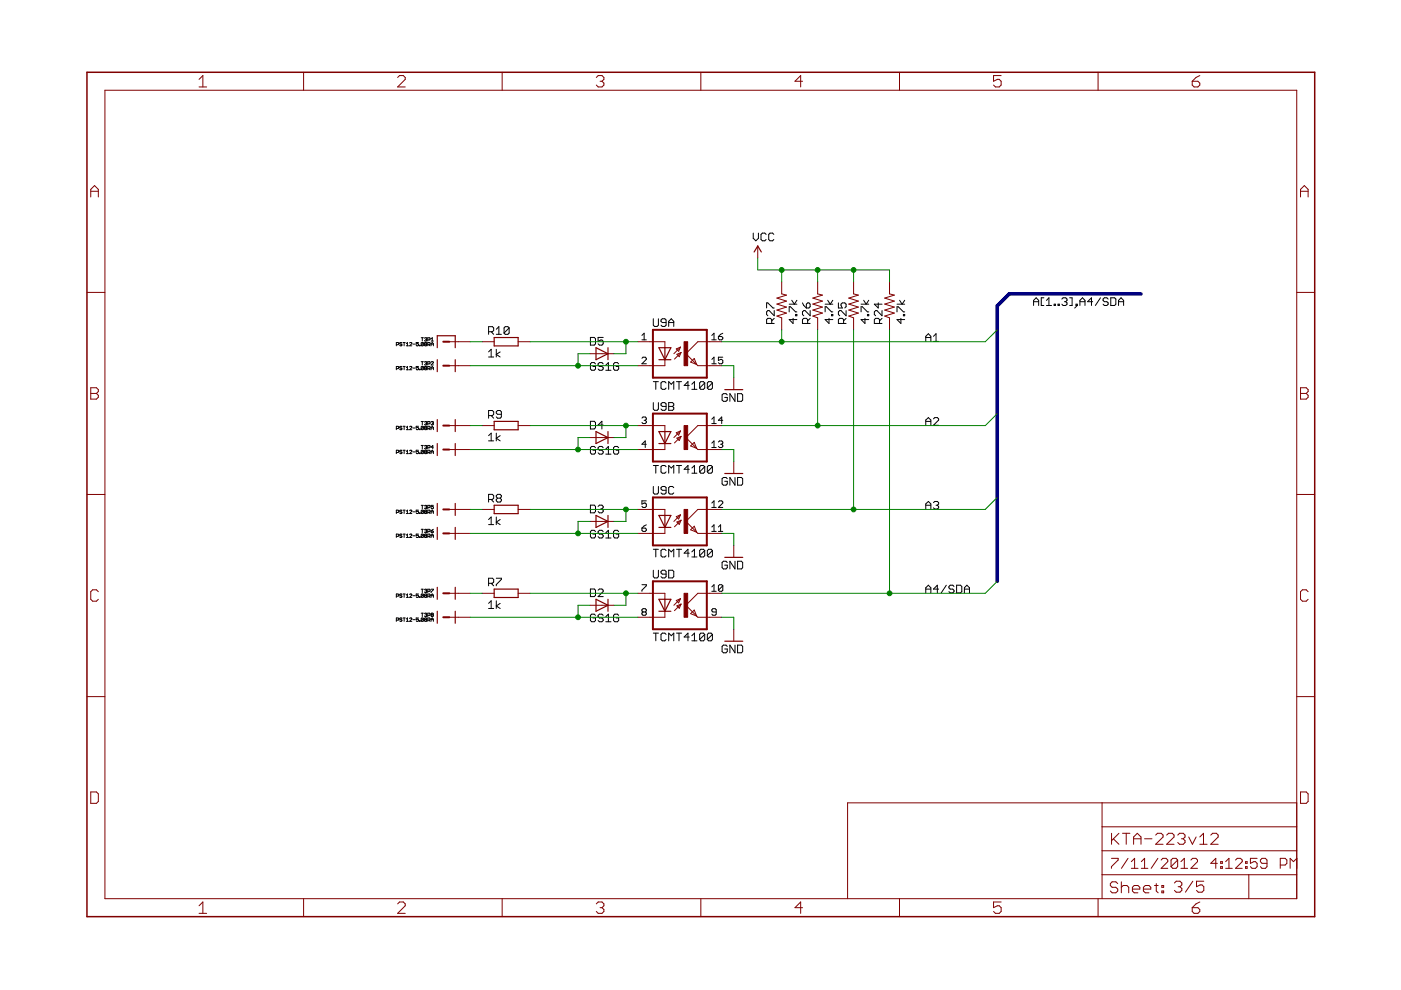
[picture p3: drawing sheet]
<svg xmlns="http://www.w3.org/2000/svg" width="297mm" height="210mm" viewBox="0 0 297 210" stroke-linecap="round" stroke-linejoin="round" font-family="sans-serif">
<g fill="none" stroke="#000" stroke-width=".21">
<path d="M159.7 49.4v1.1l.6 .6 .5-.6v-1.1M162.4 49.7l-.2-.3h-.6l-.2 .3v1.1l.2 .3h.6l.2-.3M164.1 49.7l-.3-.3h-.5l-.3 .3v1.1l.3 .3h.5l.3-.3M84 78.2h.4l.1-.4-.5-.1v.7M84 73.1h.4l.1-.4-.5-.1v.7M85.2 77.8h-.4l.4 .5h-.4M85.2 72.7h-.4l.4 .5h-.4M85.4 77.7h.5M85.4 72.6h.5M85.7 72.6v.7M85.7 77.7v.7M86.1 73.3h.5"/>
<path d="M86.1 72.9l.3-.3v.7M86.1 77.9l.3-.2v.7M86.1 78.4h.5M86.8 77.8h.5l-.5 .6h.5M86.8 72.7h.5l-.5 .6h.5M87.5 73h.5M87.5 78h.5M88.7 77.7h-.5v.3l.4-.1 .1 .4h-.5M88.7 72.6h-.5v.4l.4-.1 .1 .3h-.5M88.9 73.2l.2 .1zM88.9 78.3l.2 .1zM89.3 71.6h.5"/>
<path d="M89.3 76.7h.5M89.5 71.6v.7M89.5 76.7v.7M89.8 77.8h-.5v.5M89.8 72.7h-.5v.5M89.8 72.7v.5h-.5M89.8 77.8v.5h-.5M89.8 72.7l-.5 .5M89.8 77.8l-.5 .5M90 71.7l.4-.1 .1 .1-.1 .2M90 76.8l.4-.1 .1 .1-.1 .2M90.1 78l-.1-.1 .1-.2 .4 .1-.1 .2"/>
<path d="M90.1 73l-.1-.1 .1-.3 .4 .1-.1 .3M90.1 73h.3M90.1 73l-.1 .1 .1 .2 .4-.1-.1-.2M90.1 78l-.1 .2 .1 .2 .4-.1-.1-.3M90.1 78h.3M90.2 71.9h.2M90.2 77h.2M90.4 71.9l.1 .2-.1 .2-.4-.1M90.4 77l.1 .2-.1 .2-.4-.1M90.7 78.2h.4l.1-.4-.5-.1v.7M90.7 73.1h.4l.1-.4-.5-.1v.7M90.7 72.1h.4l.1-.4-.5-.1v.7"/>
<path d="M90.7 77.2h.4l.1-.4-.5-.1v.7M91 73.1l.2 .2M91 78.2l.2 .2M91.4 73h.5M91.4 73.3v-.4l.3-.3 .2 .3v.4M91.4 78.4v-.5l.3-.2 .2 .2v.5M91.4 76.8h.5l-.5 .6h.5M91.4 78h.5M91.4 72.3h.5M91.4 71.8l.3-.2v.7M103.6 74.6l.5-.5v1.6M103.6 75.7h1.1"/>
<path d="M103.6 70.3h.8l.3-.2v-.6l-.3-.2h-.8v1.6M104.1 70.3l.6 .6M105.2 74.1v1.6M105.2 69.8l.6-.5v1.6M105.2 70.9h1.1M106 74.6l-.8 .5 .8 .6M107.9 69.5l-.2-.2h-.6l-.2 .2v1.1M107.9 69.5v1.1l-.2 .3h-.6l-.2-.3M107.9 69.5l-1 1.1M125.2 71.5h.8l.3 .3v1.1l-.3 .3h-.8zM126.3 77.2l-.3-.3h-.5l-.3 .3v1l.3 .3h.5l.3-.3v-.5h-.6M127.9 77.2l-.3-.3h-.5l-.3 .3v.2l.3 .3h.5l.3 .3v.2l-.3 .3h-.5l-.3-.3"/>
<path d="M127.9 71.5h-1.1v.9l.6-.3h.2l.3 .3v.5l-.3 .3h-.5l-.3-.3M128.4 78.5h1.1M128.4 77.4l.6-.5v1.6M131.2 77.2l-.3-.3h-.5l-.3 .3v1l.3 .3h.5l.3-.3v-.5h-.6M136.1 71.1l.5-.4v1.4M136.1 76l.2-.3h.5l.2 .3v.2l-.9 .9h.9M136.1 72.1h.9M138.5 67.6v1.3l.3 .3h.5l.3-.3v-1.3M141.2 68.4h-.8l-.3-.3v-.2l.3-.3h.5l.3 .3v1l-.3 .3h-.5l-.3-.3M141.8 69.2v-1.1l.5-.5 .6 .5v1.1M141.8 68.4h1.1M150.9 72.1h.9"/>
<path d="M150.9 77.1h.9M150.9 76.2l.5-.5v1.4M150.9 71.1l.5-.4v1.4M152.3 71.4h.7l.2 .4-.2 .3h-.5l-.2-.3zM153.2 70.7l-.9 .7M153.2 75.7h-.9v.7l.7-.2 .2 .2v.5l-.2 .2h-.5l-.2-.2M162.5 65.3v-1.1h.3l1.1 1.1h.2M163.6 68.6v-.8l-.3-.3h-.5l-.3 .3v.8h1.6M164.1 67.5l-.5 .5M164.1 65.8v1.2l-1-1.2h-.3l-.3 .3v.6l.3 .3M167.3 66.1v-1.1h.3l1.1 1.1h.3M167.3 64.5h1.7"/>
<path d="M167.9 63.7l.5 .8 .6-.8M168.1 67.5v1.1l-.8-.8h1.7M168.7 66.7h.3v.3h-.3zM170.1 64.2l.3 .6 .6 .5M171.2 68.6v-.8l-.2-.3h-.6l-.3 .3v.8h1.7M171.2 64.2h.3l.3 .3v.5l-.3 .3h-.5v-.8zM171.8 65.8v1.2l-1.1-1.2h-.3l-.3 .3v.6l.3 .3M171.8 67.5l-.6 .5M174.9 66.1v-1.1h.3l1.1 1.1h.3M174.9 64.5h1.7M175.5 63.7l.5 .8 .6-.8M175.8 67.5v1.1l-.9-.8h1.7"/>
<path d="M176.3 66.7h.3v.3h-.3zM177.8 64.2v1.1h.8l-.3-.8 .3-.3h.5l.3 .3v.5l-.3 .3M178.9 68.6v-.8l-.3-.3h-.6l-.2 .3v.8h1.6M179.4 65.8v1.2l-1.1-1.2h-.3l-.2 .3v.6l.2 .3M179.4 67.5l-.5 .5M182.6 66.1v-1.1h.2l1.1 1.1h.3M182.6 64.5h1.6M183.1 63.7l.5 .8 .6-.8M183.4 67.5v1.1l-.8-.8h1.6M183.9 66.7h.3v.3h-.3zM186.2 64.2v1.1l-.8-.8h1.6M186.5 68.6v-.8l-.3-.3h-.5l-.3 .3v.8h1.6"/>
<path d="M187 65.8v1.2l-1.1-1.2h-.2l-.3 .3v.6l.3 .3M187 67.5l-.5 .5M190.2 66.1v-1.1h.3l1 1.1h.3M190.2 64.5h1.6M190.7 63.7l.6 .8 .5-.8M191 67.5v1.1l-.8-.8h1.6M191.5 66.7h.3v.3h-.3zM196.3 71.6h1.1M196.3 72.4v-1.1l.5-.5 .6 .5v1.1M197.9 71.3l.6-.5v1.6M197.9 72.4h1.1M219.1 64.8v-1.1l.6-.6 .5 .6v1.1"/>
<path d="M219.1 64h1.1M221.3 63.1h-.5v1.7h.5M221.9 64.8h1M221.9 63.7l.5-.6v1.7M223.5 64.5h.3v.3h-.3zM224.3 64.5h.3v.3h-.3zM225.1 63.4l.3-.3h.6l.2 .3v.3l-.2 .3M225.7 64h.3M226 64l.2 .2v.3l-.2 .3h-.6l-.3-.3M226.8 63.1h.5v1.7h-.5M228.1 64.5h.3v.3h-.3zM228.4 64.8l-.5 .5"/>
<path d="M229 64h1M229 64.8v-1.1l.5-.6 .5 .6v1.1M231.7 64h-1.1l.8-.9v1.7M233.3 63.1l-1.1 1.7M234.9 63.4l-.2-.3h-.6l-.2 .3v.3l.2 .3h.6l.2 .2v.3l-.2 .3h-.6l-.2-.3M235.5 63.1h.8l.3 .3v1.1l-.3 .3h-.8zM237.2 64h1M237.2 64.8v-1.1l.5-.6 .5 .6v1.1M84 95.9h.4l.1-.3-.5-.1v.7M84 90.9h.4l.1-.4-.5-.1v.7M85.2 95.6l-.3-.1-.1 .2 .3 .1 .1 .3-.1 .1-.3-.1M85.2 90.5l-.3-.1-.1 .2 .3 .1 .1 .3-.1 .1-.3-.1"/>
<path d="M85.4 95.5h.5M85.4 90.4h.5M85.7 90.4v.7M85.7 95.5v.7M86.1 90.6l.3-.2v.7M86.1 95.7l.3-.2v.7M86.1 91.1h.5M86.1 96.2h.5M86.8 95.6l.2-.1 .3 .1-.5 .6h.5M86.8 90.5l.2-.1 .3 .1-.5 .6h.5M87.5 90.7h.5M87.5 95.8h.5"/>
<path d="M88.7 95.5h-.5v.3h.5l-.1 .4-.4-.1M88.7 90.4h-.5v.3h.5l-.1 .4-.4-.1M88.9 91l.2 .1zM88.9 96.1l.2 .1zM89.3 89.4h.5M89.3 94.4h.5M89.5 89.4v.7M89.5 94.4v.8M89.8 95.6l-.4-.1-.1 .6M89.8 90.5l-.4-.1-.1 .6M89.8 90.5l-.1 .6-.4-.1M89.8 95.6l-.1 .6-.4-.1"/>
<path d="M89.8 90.5l-.5 .5M89.8 95.6l-.5 .5M90 89.5l.4-.1 .1 .1-.1 .2M90 94.6l.4-.2 .1 .2-.1 .2M90.1 95.8l-.1-.1 .1-.2 .4 .1-.1 .2M90.1 90.7l-.1-.1 .1-.2 .4 .1-.1 .2M90.1 90.7l-.1 .2 .1 .2 .4-.1-.1-.3M90.1 95.8l-.1 .1 .1 .3 .4-.1-.1-.3M90.1 90.7h.3M90.1 95.8h.3M90.2 89.7h.2M90.2 94.8h.2"/>
<path d="M90.4 89.7l.1 .2-.1 .2-.4-.1M90.4 94.8l.1 .1-.1 .3-.4-.2M90.7 95.9h.4l.1-.3-.5-.1v.7M90.7 89.9h.4l.1-.4-.5-.1v.7M90.7 90.9h.4l.1-.4-.5-.1v.7M90.7 94.9h.4l.1-.3-.5-.2v.8M91 90.9l.2 .2M91 95.9l.2 .3M91.4 91.1v-.5l.3-.2 .2 .2v.5M91.4 96.2v-.5l.3-.2 .2 .2v.5M91.4 89.5l.4-.1 .1 .1-.1 .2M91.4 90.7h.5"/>
<path d="M91.4 95.8h.5M91.7 89.7h.1M91.8 89.7l.1 .2-.1 .2-.4-.1M91.9 94.8h-.5l.4-.4v.8M103.6 92.4l.5-.6v1.7M103.6 93.5h1.1M103.6 88.1h.8l.3-.3v-.5l-.3-.3h-.8v1.7M104.1 88.1l.6 .6M105.2 91.8v1.7M106 92.4l-.8 .5 .8 .6M106.3 87.8h-.8l-.3-.2v-.3l.3-.3h.5l.3 .3v1.1l-.3 .3h-.5l-.3-.3M125.2 89.3h.8l.3 .3v1.1l-.3 .3h-.8z"/>
<path d="M126.3 94.9l-.3-.2h-.5l-.3 .2v1.1l.3 .3h.5l.3-.3v-.5h-.6M127.9 94.9l-.3-.2h-.5l-.3 .2v.3l.3 .3h.5l.3 .2v.3l-.3 .3h-.5l-.3-.3M127.9 90.1h-1.1l.8-.8v1.7M128.4 95.2l.6-.5v1.6M128.4 96.3h1.1M131.2 94.9l-.3-.2h-.5l-.3 .2v1.1l.3 .3h.5l.3-.3v-.5h-.6M136.1 88.6l.2-.2h.5l.2 .2-.2 .5M136.6 89.1h.2M136.8 89.1l.2 .2-.2 .5h-.5l-.2-.2M137 94.2h-.9l.7-.7v1.4M138.5 80.9h1.1M138.5 98.7h1.1"/>
<path d="M138.5 85.4v1.3l.3 .3h.5l.3-.3v-1.3M139 80.9v1.6M139 98.7v1.6M141.2 81.2l-.3-.3h-.5l-.3 .3v1.1l.3 .2h.5l.3-.2M141.2 86.2h-.8l-.3-.3v-.3l.3-.2h.5l.3 .2v1.1l-.3 .3h-.5l-.3-.3M141.2 99l-.3-.3h-.5l-.3 .3v1.1l.3 .2h.5l.3-.2M141.8 82.5v-1.6l.5 .6 .6-.6v1.6M141.8 85.4h.8l.3 .2v.3l-.3 .3 .3 .2v.3l-.3 .3h-.8zM141.8 86.2h.8M143.4 80.9h1.1M143.4 98.7h1.1M144 80.9v1.6"/>
<path d="M144 98.7v1.6M146.1 81.7h-1l.8-.8v1.6M146.1 99.5h-1l.8-.8v1.6M146.7 82.5h1.1M146.7 81.5l.5-.6v1.6M146.7 99.2l.5-.5v1.6M149.4 81.2l-.3-.3h-.5l-.3 .3v1.1M149.4 81.2v1.1l-.3 .2h-.5l-.3-.2M149.4 99l-.3-.3h-.5l-.3 .3v1.1M149.4 99v1.1l-.3 .2h-.5l-.3-.2M149.4 81.2l-1.1 1.1M149.4 99l-1.1 1.1"/>
<path d="M150.9 88.9l.5-.5v1.4M150.9 94l.5-.5v1.4M150.9 89.8h.9M150.9 94.9h.9M151 81.2l-.2-.3h-.6l-.2 .3v1.1M151 81.2v1.1l-.2 .2h-.6l-.2-.2M151 99l-.2-.3h-.6l-.2 .3v1.1M151 99v1.1l-.2 .2h-.6l-.2-.2M151 81.2l-1 1.1M151 99l-1 1.1M152.3 93.7l.2-.2h.5l.2 .2-.2 .5M152.8 94.2h.2"/>
<path d="M153 94.2l.2 .2-.2 .5h-.5l-.2-.2M153.2 89.1h-.9l.7-.7v1.4M154.2 83.7l-.3-.2h-.5l-.3 .2v1.1l.3 .3h.5l.3-.3v-.5h-.6M155.8 83.5v1.6l-1.1-1.6v1.6M156.4 83.5h.8l.3 .2v1.1l-.3 .3h-.8zM196.3 89.3h1.1M196.3 90.2v-1.1l.5-.6 .6 .6v1.1M197.9 88.8l.3-.3h.5l.3 .3v.3l-1.1 1.1h1.1M84 113.7h.4l.1-.3-.5-.2v.8M84 108.6h.4l.1-.3-.5-.1v.7M85.2 113.4l-.3-.2-.1 .3 .3 .1 .1 .2-.1 .2-.3-.2M85.2 108.3l-.3-.1-.1 .2 .3 .1 .1 .3-.1 .1-.3-.1"/>
<path d="M85.4 113.2h.5M85.4 108.2h.5M85.7 108.2v.7M85.7 113.2v.8M86.1 108.4l.3-.2v.7M86.1 113.5l.3-.3v.8M86.1 108.9h.5M86.1 114h.5M86.8 113.4l.2-.2 .3 .2-.5 .6h.5M86.8 108.3l.2-.1 .3 .1-.5 .6h.5M87.5 108.5h.5M87.5 113.6h.5"/>
<path d="M88.7 113.2h-.5v.4l.3-.1 .2 .1-.1 .4-.4-.2M88.7 108.2h-.5v.3l.3-.1 .2 .1-.1 .4-.4-.1M88.9 108.8l.2 .1zM88.9 113.8l.2 .2zM89.3 107.1h.5M89.3 112.2h.5M89.5 107.1v.8M89.5 112.2v.7M89.8 113.4l-.4-.2-.1 .6M89.8 108.3l-.4-.1-.1 .6M89.8 108.3l-.1 .6-.4-.1M89.8 113.4l-.1 .6-.4-.2"/>
<path d="M89.8 108.3l-.5 .5M89.8 113.4l-.5 .4M90 112.4l.4-.2 .1 .2-.1 .2M90 107.3l.4-.2 .1 .2-.1 .2M90.1 113.6l-.1-.1 .1-.3 .4 .2-.1 .2M90.1 108.5l-.1-.1 .1-.2 .4 .1-.1 .2M90.1 108.5l-.1 .1 .1 .3 .4-.1-.1-.3M90.1 113.6l-.1 .1 .1 .3 .4-.2-.1-.2M90.1 108.5h.3M90.1 113.6h.3M90.2 107.5h.2M90.2 112.6h.2"/>
<path d="M90.4 107.5l.1 .1-.1 .3-.4-.2M90.4 112.6l.1 .1-.1 .2-.4-.1M90.7 113.7h.4l.1-.3-.5-.2v.8M90.7 107.6h.4l.1-.3-.5-.2v.8M90.7 108.6h.4l.1-.3-.5-.1v.7M90.7 112.7h.4l.1-.3-.5-.2v.7M91 108.6l.2 .3M91 113.7l.2 .3M91.4 108.9v-.5l.3-.2 .2 .2v.5M91.4 112.6h.4l.1 .2-.4 .1zM91.4 114v-.5l.3-.3 .2 .3v.5M91.4 108.5h.5"/>
<path d="M91.4 113.6h.5M91.9 107.1h-.5v.4l.3-.1 .2 .1-.1 .4-.4-.2M91.9 112.2l-.5 .4M103.6 110.2l.5-.6v1.6M103.6 111.2h1.1M103.6 105.9h.8l.3-.3v-.5l-.3-.3h-.8v1.6M104.1 105.9l.6 .5M105.2 109.6v1.6M105.5 105.6l-.3-.3v-.2l.3-.3h.5l.3 .3v.2l-.3 .3M105.5 105.6l-.3 .3v.3l.3 .2h.5l.3-.2v-.3l-.3-.3M105.5 105.6h.5M106 110.2l-.8 .5 .8 .5"/>
<path d="M125.2 107.1h.8l.3 .3v1.1l-.3 .2h-.8zM126.3 112.7l-.3-.3h-.5l-.3 .3v1.1l.3 .3h.5l.3-.3v-.6h-.6M126.8 107.4l.3-.3h.5l.3 .3v.2l-.3 .3M127.4 107.9h.2M127.6 107.9l.3 .3v.3l-.3 .2h-.5l-.3-.2M127.9 112.7l-.3-.3h-.5l-.3 .3v.3l.3 .2h.5l.3 .3v.3l-.3 .3h-.5l-.3-.3M128.4 113l.6-.6v1.7M128.4 114.1h1.1M131.2 112.7l-.3-.3h-.5l-.3 .3v1.1l.3 .3h.5l.3-.3v-.6h-.6M136.1 112h.7l.2 .4-.2 .3h-.5l-.2-.3zM137 106.2h-.9v.7l.5-.2 .4 .2v.5l-.2 .2h-.5l-.2-.2M137 111.3l-.9 .7"/>
<path d="M138.5 116.5h1.1M138.5 103.1v1.4l.3 .3h.5l.3-.3v-1.4M139 116.5v1.6M141.2 103.9h-.8l-.3-.2v-.3l.3-.3h.5l.3 .3v1.1l-.3 .3h-.5l-.3-.3M141.2 116.7l-.3-.2h-.5l-.3 .2v1.1l.3 .3h.5l.3-.3M141.8 100.3v-1.6l.5 .5 .6-.5v1.6M141.8 118.1v-1.6l.5 .5 .6-.5v1.6M142.9 103.4l-.3-.3h-.6l-.2 .3v1.1l.2 .3h.6l.3-.3M143.4 116.5h1.1M144 116.5v1.6M146.1 117.3h-1l.8-.8v1.6M146.7 117l.5-.5v1.6"/>
<path d="M146.7 100.3h1.1M146.7 118.1h1.1M149.4 116.7l-.3-.2h-.5l-.3 .2v1.1M149.4 116.7v1.1l-.3 .3h-.5l-.3-.3M149.4 116.7l-1.1 1.1M150.9 106.7l.5-.5v1.4M150.9 111.7l.5-.4v1.4M150.9 107.6h.9M150.9 112.7h.9M151 116.7l-.2-.2h-.6l-.2 .2v1.1M151 116.7v1.1l-.2 .3h-.6l-.2-.3M151 116.7l-1 1.1"/>
<path d="M152.3 106.4l.2-.2h.5l.2 .2v.3l-.9 .9h.9M152.3 112.7h.9M152.3 111.7l.5-.4v1.4M154.2 101.5l-.3-.3h-.5l-.3 .3v1.1l.3 .3h.5l.3-.3v-.6h-.6M154.2 119.3l-.3-.3h-.5l-.3 .3v1.1l.3 .2h.5l.3-.2v-.6h-.6M155.8 101.2v1.7l-1.1-1.7v1.7M155.8 119v1.6l-1.1-1.6v1.6M156.4 101.2h.8l.3 .3v1.1l-.3 .3h-.8zM156.4 119h.8l.3 .3v1.1l-.3 .2h-.8zM196.3 107.1h1.1M196.3 107.9v-1.1l.5-.5 .6 .5v1.1M197.9 106.6l.3-.3h.5l.3 .3v.2l-.3 .3"/>
<path d="M198.5 107.1h.2M198.7 107.1l.3 .3v.3l-.3 .2h-.5l-.3-.2M84 131.5h.4l.1-.4-.5-.1v.7M84 126.4h.4l.1-.3-.5-.2v.8M85.2 131.1l-.3-.1-.1 .3 .3 .1 .1 .2-.1 .1-.3-.1M85.2 126.1l-.3-.2-.1 .3 .3 .1 .1 .2-.1 .2-.3-.2M85.4 131h.5M85.4 125.9h.5M85.7 125.9v.8M85.7 131v.7M86.1 126.2l.3-.3v.8M86.1 131.3l.3-.3v.7"/>
<path d="M86.1 126.7h.5M86.1 131.7h.5M86.8 131.1l.2-.1 .3 .1-.5 .6h.5M86.8 126.1l.2-.2 .3 .2-.5 .6h.5M87.5 126.3h.5M87.5 131.4h.5M88.7 131h-.5v.4l.3-.1 .2 .1-.1 .3-.4-.1M88.7 125.9h-.5v.4l.3-.1 .2 .1-.1 .4-.4-.2M88.9 126.5l.2 .2zM88.9 131.6l.2 .1zM89.3 124.9h.5M89.3 130h.5"/>
<path d="M89.5 124.9v.7M89.5 130v.7M89.8 131.1l-.4-.1-.1 .6M89.8 126.1l-.4-.2-.1 .6M89.8 126.1l-.1 .6-.4-.2M89.8 131.1l-.1 .6-.4-.1M89.8 126.1l-.5 .4M89.8 131.1l-.5 .5M90 125.1l.4-.2 .1 .2-.1 .2M90 130.1l.4-.1 .1 .1-.1 .3M90.1 131.4l-.1-.1 .1-.3 .4 .1-.1 .3M90.1 126.3l-.1-.1 .1-.3 .4 .2-.1 .2"/>
<path d="M90.1 126.3l-.1 .1 .1 .3 .4-.2-.1-.2M90.1 131.4l-.1 .1 .1 .2 .4-.1-.1-.2M90.1 126.3h.3M90.1 131.4h.3M90.2 125.3h.2M90.2 130.4h.2M90.4 125.3l.1 .1-.1 .2-.4-.1M90.4 130.4l.1 .1-.1 .2-.4-.1M90.7 131.5h.4l.1-.4-.5-.1v.7M90.7 125.4h.4l.1-.3-.5-.2v.7M90.7 126.4h.4l.1-.3-.5-.2v.8M90.7 130.5h.4l.1-.4-.5-.1v.7"/>
<path d="M91 126.4l.2 .3M91 131.5l.2 .2M91.4 124.9h.5l-.5 .7M91.4 126.7v-.5l.3-.3 .2 .3v.5M91.4 131.7v-.4l.3-.3 .2 .3v.4M91.4 126.3h.5M91.4 131.4h.5M91.5 130.4l-.1-.2 .1-.2 .4 .1-.1 .3M91.5 130.4l-.1 .1 .1 .2 .4-.1-.1-.2M91.5 130.4h.3M103.6 127.9l.5-.5v1.6M103.6 129h1.1"/>
<path d="M103.6 123.7h.8l.3-.3v-.5l-.3-.3h-.8v1.6M104.1 123.7l.6 .5M105.2 122.6h1.1v.3l-1.1 1.1v.2M105.2 127.4v1.6M106 127.9l-.8 .6 .8 .5M125.2 124.9h.8l.3 .2v1.1l-.3 .3h-.8zM126.3 130.5l-.3-.3h-.5l-.3 .3v1.1l.3 .2h.5l.3-.2v-.6h-.6M126.8 125.1l.3-.2h.5l.3 .2v.3l-1.1 1.1h1.1M127.9 130.5l-.3-.3h-.5l-.3 .3v.2l.3 .3h.5l.3 .3v.3l-.3 .2h-.5l-.3-.2M128.4 130.7l.6-.5v1.6M128.4 131.8h1.1M131.2 130.5l-.3-.3h-.5l-.3 .3v1.1l.3 .2h.5l.3-.2v-.6h-.6"/>
<path d="M136.1 124h.9v.2l-.9 .9v.3M136.3 129.8l-.2-.3 .2-.4h.5l.2 .2-.2 .5M136.3 129.8l-.2 .2 .2 .5h.5l.2-.3-.2-.4M136.3 129.8h.5M138.5 134.2h1.1M138.5 120.9v1.4l.3 .2h.5l.3-.2v-1.4M139 134.2v1.7M141.2 121.7h-.8l-.3-.2v-.3l.3-.3h.5l.3 .3v1.1l-.3 .2h-.5l-.3-.2M141.2 134.5l-.3-.3h-.5l-.3 .3v1.1l.3 .3h.5l.3-.3M141.8 120.9h.8l.3 .3v1.1l-.3 .2h-.8zM141.8 135.9v-1.7l.5 .6 .6-.6v1.7M143.4 134.2h1.1"/>
<path d="M144 134.2v1.7M146.1 135.1h-1l.8-.9v1.7M146.7 134.8l.5-.6v1.7M146.7 135.9h1.1M149.4 134.5l-.3-.3h-.5l-.3 .3v1.1M149.4 134.5v1.1l-.3 .3h-.5l-.3-.3M149.4 134.5l-1.1 1.1M150.9 124.4l.5-.4v1.4M150.9 125.4h.9M151 134.5l-.2-.3h-.6l-.2 .3v1.1M151 134.5v1.1l-.2 .3h-.6l-.2-.3M151 134.5l-1 1.1"/>
<path d="M151.8 129.8h-.6l-.3-.3 .3-.4h.4l.2 .2v.9l-.2 .3h-.4l-.3-.3M153.2 124.2l-.2-.2h-.5l-.2 .2v.9M153.2 124.2v.9l-.2 .3h-.5l-.2-.3M153.2 124.2l-.9 .9M154.2 137.1l-.3-.3h-.5l-.3 .3v1l.3 .3h.5l.3-.3v-.5h-.6M155.8 136.8v1.6l-1.1-1.6v1.6M156.4 136.8h.8l.3 .3v1l-.3 .3h-.8zM196.3 124.9h1.1M196.3 125.7v-1.1l.5-.5 .6 .5v1.1M199 124.9h-1.1l.8-.8v1.6M200.6 124.1l-1 1.6M202.3 124.4l-.3-.3h-.5l-.3 .3v.2l.3 .3h.5l.3 .3v.2l-.3 .3h-.5l-.3-.3"/>
<path d="M202.8 124.1h.8l.3 .3v1l-.3 .3h-.8zM204.5 124.9h1M204.5 125.7v-1.1l.5-.5 .5 .5v1.1"/>
</g>
<g fill="none" stroke="#7f0000" stroke-width=".21">
<path d="M22.2 19.1h252.7v171.4h-252.7zM42.2 16.8l.8-.8v2.4M42.2 18.4h1.6M64.4 15.3v3.8M84.3 16.4l.4-.4h.8l.4 .4v.4l-1.6 1.6h1.6M106.5 15.3v3.8M126.4 16.4l.4-.4h.8l.4 .4v.4l-.4 .4M127.2 17.2h.4M127.6 17.2l.4 .4v.4l-.4 .4h-.8l-.4-.4M148.6 15.3v3.8M170.2 17.2h-1.6l1.2-1.2v2.4M190.7 15.3v3.8"/>
<path d="M212.3 16h-1.6v1.2l.8-.4h.4l.4 .4v.8l-.4 .4h-.8l-.4-.4M232.8 15.3v3.8M252.8 17.2h1.2l.4 .4v.4l-.4 .4h-.8l-.4-.4zM254.4 16l-.8 .4-.8 .8M19.2 41.8v-1.6l.8-.9 .8 .9v1.6M19.2 40.6h1.6M160.7 52.2v2.5M165.7 59.8v2.5l1.1 .3-2.1 .6 2.1 .6-2.1 .7 2.1 .6-2.1 .6 2.1 .7-2.1 .6 1 .4v2.5M173.4 59.8v2.5l1 .3-2.1 .6 2.1 .6-2.1 .7 2.1 .6-2.1 .6 2.1 .7-2.1 .6 1.1 .4v2.5M181 59.8v2.5l1 .3-2 .6 2 .6-2 .7 2 .6-2 .6 2 .7-2 .6 1 .4v2.5M188.6 59.8v2.5l1 .3-2 .6 2 .6-2 .7 2 .6-2 .6 2 .7-2 .6 1 .4v2.5M275.7 40.6h1.6"/>
<path d="M275.7 41.8v-1.6l.8-.9 .8 .9v1.6M18.4 62h3.8M95.2 72.5h4.5M95.2 77.5h4.5M102.2 72.5h2.6M109.9 72.5h2.5M125.1 75h5.1M135.3 72.5h5.7v1.2M141 76.3v1.2h-5.7M143.4 74l.9-.4-.4 .9zM143.5 75.1l.9-.4-.4 .9zM144.3 73.6l-1.4 1.4"/>
<path d="M144.4 74.7l-1.4 1.4M147.2 76l.5 1.3-1.3-.5zM153 72.5h-5l-2.6 2.5 2.6 2.5h5M274.9 62h3.8M19.2 82.2h1.2l.4 .4v.4l-.4 .4 .4 .4v.4l-.4 .4h-1.2zM19.2 83.4h1.2M95.2 90.2h4.5M95.2 95.3h4.5M102.2 90.2h2.6M109.9 90.2h2.5M125.1 92.8h5.1M135.3 90.2h5.7v1.3"/>
<path d="M141 94v1.3h-5.7M143.4 91.8l.9-.4-.4 .9zM143.5 92.9l.9-.4-.4 .9zM144.3 91.4l-1.4 1.4M144.4 92.5l-1.4 1.4M147.2 93.8l.5 1.3-1.3-.5zM153 90.2h-5l-2.6 2.6 2.6 2.5h5M155.6 80.1v2.5M155.6 97.9v2.5M275.7 82.2h1.2l.4 .4v.4l-.4 .4 .4 .4v.4l-.4 .4h-1.2zM275.7 83.4h1.2M18.4 104.8h3.8"/>
<path d="M95.2 108h4.5M95.2 113.1h4.5M102.2 108h2.6M109.9 108h2.5M125.1 110.6h5.1M135.3 108h5.7v1.3M141 111.8v1.3h-5.7M143.4 109.5l.9-.3-.4 .8zM143.5 110.7l.9-.4-.4 .9zM144.3 109.2l-1.4 1.4M144.4 110.3l-1.4 1.4M147.2 111.6l.5 1.2-1.3-.5z"/>
<path d="M153 108h-5l-2.6 2.6 2.6 2.5h5M155.6 115.6v2.6M274.9 104.8h3.8M20.8 125.5l-.4-.4h-.8l-.4 .4v1.6l.4 .4h.8l.4-.4M95.2 125.8h4.5M95.2 130.9h4.5M102.2 125.8h2.6M109.9 125.8h2.5M125.1 128.3h5.1M135.3 125.8h5.7v1.3M141 129.6v1.3h-5.7M143.4 127.3l.9-.4-.4 .9z"/>
<path d="M143.5 128.5l.9-.4-.4 .9zM144.3 126.9l-1.4 1.4M144.4 128.1l-1.4 1.4M147.2 129.3l.5 1.3-1.3-.5zM153 125.8h-5l-2.6 2.5 2.6 2.6h5M155.6 133.4v2.6M277.3 125.5l-.4-.4h-.8l-.4 .4v1.6l.4 .4h.8l.4-.4M18.4 147.7h3.8M274.9 147.7h3.8M19.2 167.9h1.2l.4 .4v1.6l-.4 .4h-1.2zM233.7 170.2v20.3M233.7 175.3h41.2"/>
<path d="M235.7 176.7v2.3M236.1 177.8l1.1 1.2M237.2 176.7l-1.5 1.5M238 176.7h1.6M238.8 176.7v2.3M240.3 179v-1.5l.8-.8 .8 .8v1.5M240.3 177.8h1.6M242.7 177.8h1.5M245 177.1l.4-.4h.8l.4 .4v.4l-1.6 1.5h1.6M247.4 177.1l.4-.4h.7l.4 .4v.4l-1.5 1.5h1.5M249.7 177.1l.4-.4h.8l.3 .4v.4l-.3 .3M250.5 177.8h.4"/>
<path d="M250.9 177.8l.3 .4v.4l-.3 .4h-.8l-.4-.4M252 177.5l.8 1.5 .8-1.5M254.4 179h1.5M254.4 177.5l.8-.8v2.3M256.7 177.1l.4-.4h.8l.4 .4v.4l-1.6 1.5h1.6M274.9 170.2h-95.2v20.3M275.7 167.9h1.2l.4 .4v1.6l-.4 .4h-1.2zM42.2 192l.8-.8v2.5M42.2 193.7h1.6M64.4 190.5v3.9M84.3 191.6l.4-.4h.8l.4 .4v.4l-1.6 1.7h1.6M106.5 190.5v3.9"/>
<path d="M126.4 191.6l.4-.4h.8l.4 .4v.4l-.4 .4M127.2 192.4h.4M127.6 192.4l.4 .4v.5l-.4 .4h-.8l-.4-.4M148.6 190.5v3.9M170.2 192.4h-1.6l1.2-1.2v2.5M190.7 190.5v3.9M212.3 191.2h-1.6v1.2l.8-.4h.4l.4 .4v.9l-.4 .4h-.8l-.4-.4M232.8 190.5v3.9M233.7 185.5h41.2M233.7 180.4h41.2M235.6 182h1.5v.4l-1.5 1.3v.4M237 187.3l-.4-.3h-.8l-.4 .3v.4l.4 .4h.8l.4 .4v.4l-.4 .4h-.8l-.4-.4"/>
<path d="M237.7 187v2.3M237.7 188.1l.4-.4h.8l.4 .4v1.2M239.2 182l-1.4 2.1M239.9 182.7l.7-.7v2.1M239.9 184.1h1.4M240.1 188.5h1.6v-.4l-.4-.4h-.8l-.4 .4v.8l.4 .4h.8M242 184.1h1.4M242 182.7l.7-.7v2.1M242.4 188.5h1.6v-.4l-.4-.4h-.8l-.4 .4v.8l.4 .4h.8M244.8 187.7h.8M245.2 187.3v1.6l.4 .4M245.5 182l-1.4 2.1"/>
<path d="M246.2 182.4l.3-.4h.7l.4 .4v.3l-1.4 1.4h1.4M246.3 187.7h.4v.4h-.4zM246.3 188.9h.4v.4h-.4zM249 187.2l.4-.4h.8l.4 .4v.4l-.4 .4M249.7 182.4l-.4-.4h-.7l-.3 .4v1.3M249.7 182.4v1.3l-.4 .4h-.7l-.3-.4M249.7 182.4l-1.4 1.3M249.8 188h.4M250.2 188l.4 .4v.4l-.4 .4h-.8l-.4-.4M250.4 184.1h1.4M250.4 182.7l.7-.7v2.1M252.5 182.4l.3-.4h.8l.3 .4v.3l-1.4 1.4h1.4"/>
<path d="M252.8 192.4h1.2l.4 .4v.5l-.4 .4h-.8l-.4-.4zM252.9 186.8l-1.6 2.4M254.4 191.2l-.8 .4-.8 .8M255.2 186.8h-1.5v1.2l.8-.4h.3l.4 .4v.8l-.4 .4h-.7l-.4-.4M258.1 183h-1.4l1.1-1v2.1M258.8 183.7h.4v.4h-.4zM258.8 182.7h.4v.3h-.4zM259.9 184.1h1.4M259.9 182.7l.7-.7v2.1M262 182.4l.3-.4h.7l.4 .4v.3l-1.4 1.4h1.4M264.1 183.7h.3v.4h-.3zM264.1 182.7h.3v.3h-.3z"/>
<path d="M264.8 185.5v5M266.5 182h-1.4v1l.7-.3h.4l.3 .3v.7l-.3 .4h-.7l-.4-.4M268.6 183h-1l-.4-.3v-.3l.4-.4h.7l.3 .4v1.3l-.3 .4h-.7l-.4-.4M271.4 183.4h1.1l.3-.4v-.6l-.3-.4h-1.1v2.1M275 182l-.8 .7-.7-.7v2.1"/>
</g>
<path d="M18.4 15.3h260.3v179.1h-260.3z" fill="none" stroke="#7f0000" stroke-width=".32"/>
<g fill="none" stroke="#7f0000" stroke-width=".25">
<path d="M159.9 53.4l.8-1.2 .7 1.2M92.7 73.7v-2.5h3.8v2.5M92.7 76.3v2.5M96.5 76.3v2.5M104.8 71.6h5.1v1.7h-5.1zM126.4 73.7l2.5 1.3-2.5 1.3zM128.9 73.7v2.6M139.7 73.7h2.5l-1.2 2.6zM139.7 76.3h2.5M141 73.7v2.6M92.7 89v2.5M92.7 94v2.6"/>
<path d="M96.5 89v2.5M96.5 94v2.6M104.8 89.3h5.1v1.8h-5.1zM126.4 91.5l2.5 1.3-2.5 1.2zM128.9 91.5v2.5M139.7 91.5h2.5l-1.2 2.5zM139.7 94h2.5M141 91.5v2.5M153.7 82.6h3.8M92.7 106.7v2.6M92.7 111.8v2.6M96.5 106.7v2.6"/>
<path d="M96.5 111.8v2.6M104.8 107.1h5.1v1.8h-5.1zM126.4 109.3l2.5 1.3-2.5 1.2zM128.9 109.3v2.5M139.7 109.3h2.5l-1.2 2.5zM139.7 111.8h2.5M141 109.3v2.5M153.7 100.4h3.8M153.7 118.2h3.8M92.7 124.5v2.6M92.7 129.6v2.5M96.5 124.5v2.6"/>
<path d="M96.5 129.6v2.5M104.8 124.9h5.1v1.8h-5.1zM126.4 127.1l2.5 1.2-2.5 1.3zM128.9 127.1v2.5M139.7 127.1h2.5l-1.2 2.5zM139.7 129.6h2.5M141 127.1v2.5M153.7 136h3.8"/>
</g>
<path d="M94 72.5h1.2M94 77.5h1.2M138.4 69.9h11.5v10.2h-11.5zM94 90.2h1.2M94 95.3h1.2M138.4 87.7h11.5v10.2h-11.5zM94 108h1.2M94 113.1h1.2M138.4 105.5h11.5v10.1h-11.5zM94 125.8h1.2M94 130.9h1.2M138.4 123.3h11.5v10.1h-11.5z" fill="none" stroke="#7f0000" stroke-width=".42"/>
<g fill="#7f0000" stroke="#7f0000" stroke-width=".21">
<path d="M145 72.5h.8v5h-.8z"/>
<path d="M145 90.2h.8v5.1h-.8z"/>
<path d="M145 108h.8v5.1h-.8z"/>
<path d="M145 125.8h.8v5.1h-.8z"/>
</g>
<path d="M241.9 62.3h-27.9l-2.6 2.6v58.4" fill="none" stroke="#00007f" stroke-width=".76"/>
<g fill="none" stroke="#007f00" stroke-width=".21">
<path d="M160.7 54.7v2.5h27.9v2.6M165.7 57.2v2.6M173.4 57.2v2.6M181 57.2v2.6M99.7 77.5h35.6M99.7 72.5h2.5M112.4 72.5h22.9M125.1 75h-2.5v2.5M132.7 72.5v2.5h-2.5M153 77.5h2.6v2.6M165.7 69.9v2.6M173.4 69.9v20.3"/>
<path d="M181 69.9v38.1M188.6 69.9v55.9M211.4 69.9l-2.5 2.6h-55.9M99.7 95.3h35.6M99.7 90.2h2.5M112.4 90.2h22.9M125.1 92.8h-2.5v2.5M132.7 90.2v2.6h-2.5M153 95.3h2.6v2.6M211.4 87.7l-2.5 2.5h-55.9M99.7 113.1h35.6M99.7 108h2.5"/>
<path d="M112.4 108h22.9M125.1 110.6h-2.5v2.5M132.7 108v2.6h-2.5M153 113.1h2.6v2.5M211.4 105.5l-2.5 2.5h-55.9M99.7 130.9h35.6M99.7 125.8h2.5M112.4 125.8h22.9M125.1 128.3h-2.5v2.6M132.7 125.8v2.5h-2.5M153 130.9h2.6v2.5M211.4 123.3l-2.5 2.5h-55.9"/>
</g>
<g fill="#007f00" stroke="#007f00" stroke-width=".21">
<circle cx="165.7" cy="57.2" r=".51"/>
<circle cx="173.4" cy="57.2" r=".51"/>
<circle cx="181" cy="57.2" r=".51"/>
<circle cx="132.7" cy="72.5" r=".51"/>
<circle cx="122.6" cy="77.5" r=".51"/>
<circle cx="132.7" cy="90.2" r=".51"/>
<circle cx="122.6" cy="95.3" r=".51"/>
<circle cx="132.7" cy="108" r=".51"/>
<circle cx="122.6" cy="113.1" r=".51"/>
<circle cx="132.7" cy="125.8" r=".51"/>
<circle cx="122.6" cy="130.9" r=".51"/>
<circle cx="165.7" cy="72.5" r=".51"/>
<circle cx="173.4" cy="90.2" r=".51"/>
<circle cx="181" cy="108" r=".51"/>
<circle cx="188.6" cy="125.8" r=".51"/>
</g>
</svg>
